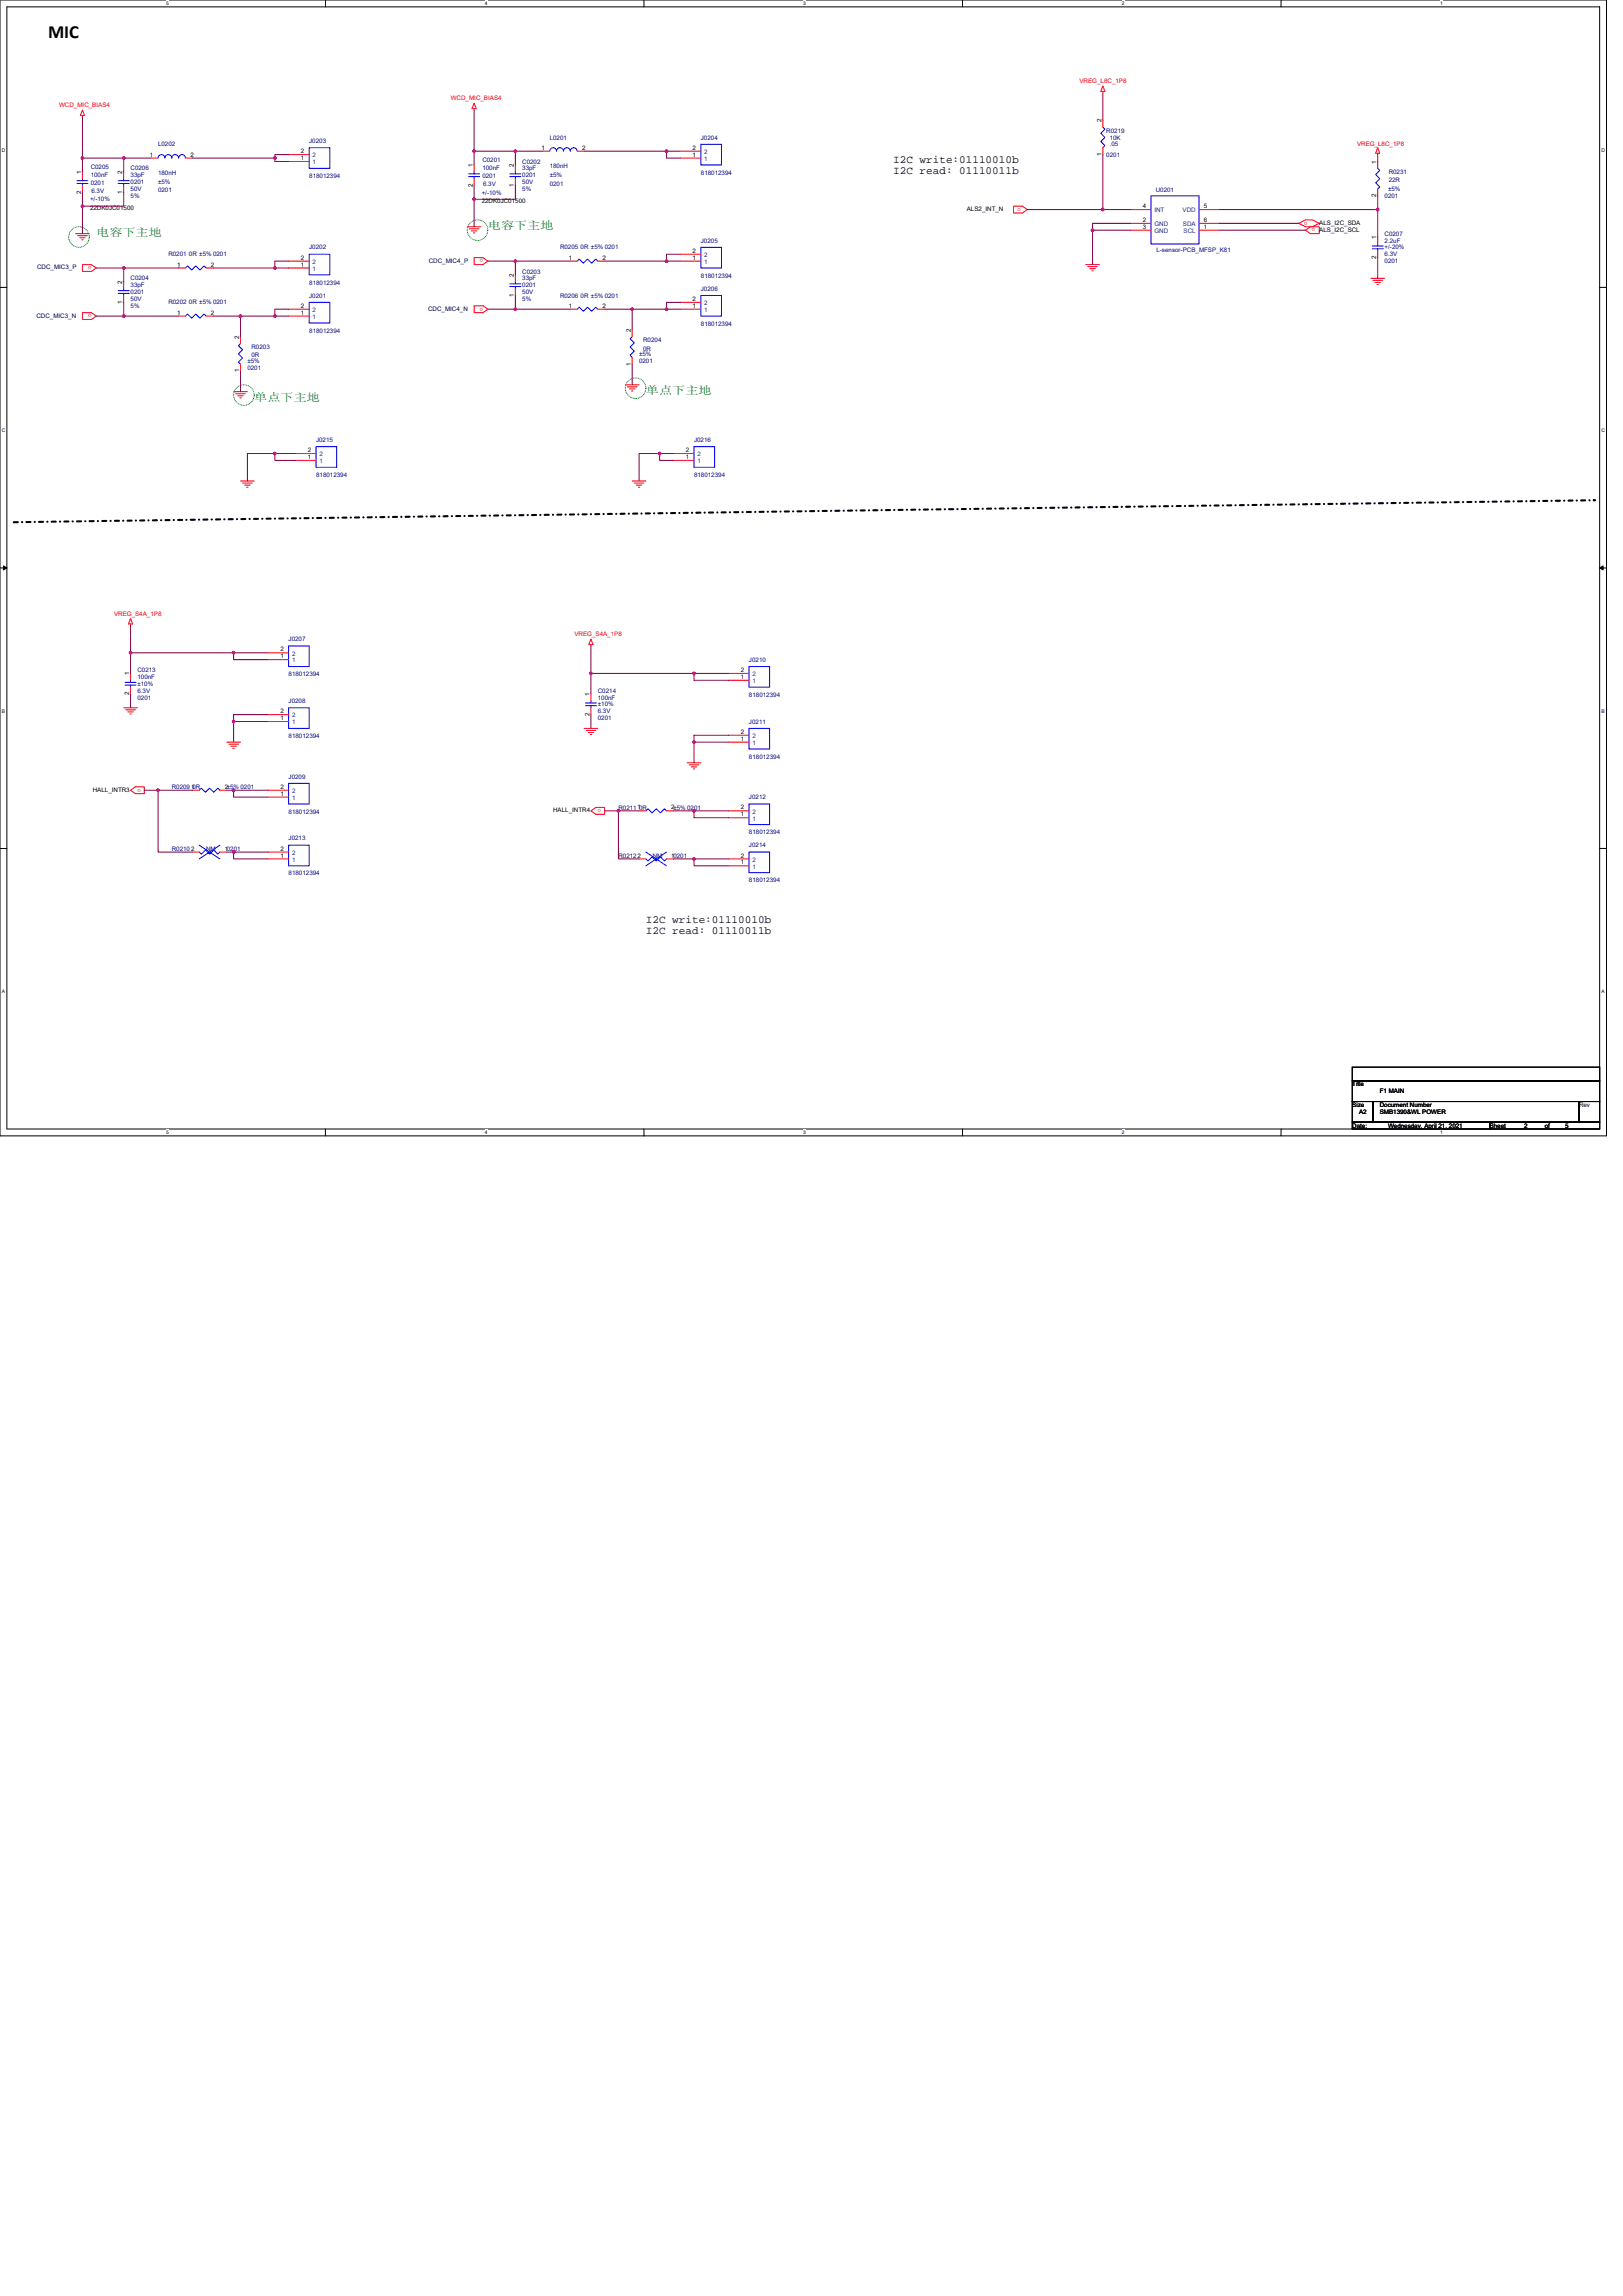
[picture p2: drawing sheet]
<svg xmlns="http://www.w3.org/2000/svg" width="210mm" height="297mm" viewBox="0 0 210 297" stroke-linecap="round" stroke-linejoin="round" font-family="sans-serif">
<defs><g id="words">
<text font-size="2.4" x="6.2" y="5">MIC</text>
<g font-size="1.4">
<text x="115.6" y="21.1">I2C write:01110010b</text>
<text x="115.6" y="22.6">I2C read: 01110011b</text>
<text x="83.6" y="119.4">I2C write:01110010b</text>
<text x="83.6" y="120.8">I2C read: 01110011b</text>
</g>
<g font-size="1.4" fill="#008000">
<text x="63.1" y="29.6">电容下主地</text>
<text x="12.4" y="30.5">电容下主地</text>
<text x="32.9" y="51.8">单点下主地</text>
<text x="83.6" y="50.9">单点下主地</text>
</g>
<g font-size=".8" fill="#f00">
<text x="139.7" y="10.8">VREG_L8C_1P8</text>
<text x="7.6" y="13.9">WCD_MIC_BIAS4</text>
<text x="58.3" y="13">WCD_MIC_BIAS4</text>
<text x="175.6" y="18.9">VREG_L8C_1P8</text>
<text x="131.7" y="27.3">o</text>
<text x="169.2" y="28.7" transform="rotate(-180 169.2 28.7)">o</text>
<text x="170.2" y="29.6" transform="rotate(-180 170.2 29.6)">o</text>
<text x="11.8" y="34.4" transform="rotate(-180 11.8 34.4)">o</text>
<text x="62.5" y="33.6" transform="rotate(-180 62.5 33.6)">o</text>
<text x="11.8" y="40.7" transform="rotate(-180 11.8 40.7)">o</text>
<text x="62.5" y="39.8" transform="rotate(-180 62.5 39.8)">o</text>
<text x="14.8" y="79.7">VREG_S4A_1P8</text>
<text x="74.3" y="82.3">VREG_S4A_1P8</text>
<text x="18.2" y="102" transform="rotate(-180 18.2 102)">o</text>
<text x="77.8" y="104.7" transform="rotate(-180 77.8 104.7)">o</text>
</g>
<g font-size=".8">
<text x="142.5" y="15.8" transform="rotate(-90 142.5 15.8)">2</text>
<text x="10.5" y="22.5" transform="rotate(-90 10.5 22.5)">1</text>
<text x="15.8" y="22.5" transform="rotate(-90 15.8 22.5)">2</text>
<text x="19.4" y="20.3">1</text>
<text x="24.6" y="20.3">2</text>
<text x="38.9" y="20.7">1</text>
<text x="38.9" y="19.8">2</text>
<text x="61.2" y="21.6" transform="rotate(-90 61.2 21.6)">1</text>
<text x="66.5" y="21.6" transform="rotate(-90 66.5 21.6)">2</text>
<text x="70.1" y="19.4">1</text>
<text x="75.3" y="19.4">2</text>
<text x="89.6" y="20.3">1</text>
<text x="89.6" y="19.4">2</text>
<text x="142.5" y="20.2" transform="rotate(-90 142.5 20.2)">1</text>
<text x="178.1" y="21.2" transform="rotate(-90 178.1 21.2)">1</text>
<text x="10.5" y="25.1" transform="rotate(-90 10.5 25.1)">2</text>
<text x="11.6" y="27.2">22DK0JC01500</text>
<text x="15.8" y="25.1" transform="rotate(-90 15.8 25.1)">1</text>
<text x="61.2" y="24.2" transform="rotate(-90 61.2 24.2)">2</text>
<text x="62.3" y="26.3">22DK0JC01500</text>
<text x="66.5" y="24.2" transform="rotate(-90 66.5 24.2)">1</text>
<text x="125.1" y="27.3">ALS2_INT_N</text>
<text x="147.8" y="26.9">4</text>
<text x="147.8" y="28.7">2</text>
<text x="147.8" y="29.6">3</text>
<text x="155.8" y="29.6">1</text>
<text x="155.8" y="28.7">6</text>
<text x="155.8" y="26.9">5</text>
<text x="170.7" y="29.1">ALS_I2C_SDA</text>
<text x="170.7" y="30">ALS_I2C_SCL</text>
<text x="178.1" y="25.5" transform="rotate(-90 178.1 25.5)">2</text>
<text x="22.9" y="34.5">1</text>
<text x="27.3" y="34.5">2</text>
<text x="38.9" y="34.5">1</text>
<text x="38.9" y="33.6">2</text>
<text x="66.5" y="35.8" transform="rotate(-90 66.5 35.8)">2</text>
<text x="73.6" y="33.6">1</text>
<text x="78" y="33.6">2</text>
<text x="89.6" y="33.6">1</text>
<text x="89.6" y="32.7">2</text>
<text x="178.1" y="33.5" transform="rotate(-90 178.1 33.5)">2</text>
<text x="178.1" y="30.9" transform="rotate(-90 178.1 30.9)">1</text>
<text x="15.8" y="39.3" transform="rotate(-90 15.8 39.3)">1</text>
<text x="15.8" y="36.7" transform="rotate(-90 15.8 36.7)">2</text>
<text x="22.9" y="40.7">1</text>
<text x="27.3" y="40.7">2</text>
<text x="38.9" y="40.7">1</text>
<text x="38.9" y="39.8">2</text>
<text x="66.5" y="38.4" transform="rotate(-90 66.5 38.4)">1</text>
<text x="73.6" y="39.8">1</text>
<text x="78" y="39.8">2</text>
<text x="89.6" y="39.8">1</text>
<text x="89.6" y="38.9">2</text>
<text x="30.9" y="43.8" transform="rotate(-90 30.9 43.8)">2</text>
<text x="81.6" y="47.3" transform="rotate(-90 81.6 47.3)">1</text>
<text x="81.6" y="42.9" transform="rotate(-90 81.6 42.9)">2</text>
<text x="30.9" y="48.2" transform="rotate(-90 30.9 48.2)">1</text>
<text x="39.8" y="59.4">1</text>
<text x="39.8" y="58.5">2</text>
<text x="88.7" y="59.4">1</text>
<text x="88.7" y="58.5">2</text>
<text x="16.7" y="90" transform="rotate(-90 16.7 90)">2</text>
<text x="16.7" y="87.4" transform="rotate(-90 16.7 87.4)">1</text>
<text x="36.3" y="85.2">1</text>
<text x="36.3" y="84.3">2</text>
<text x="95.8" y="87.8">1</text>
<text x="95.8" y="86.9">2</text>
<text x="36.3" y="93.2">1</text>
<text x="36.3" y="92.3">2</text>
<text x="76.3" y="92.6" transform="rotate(-90 76.3 92.6)">2</text>
<text x="76.3" y="90.1" transform="rotate(-90 76.3 90.1)">1</text>
<text x="95.8" y="95.8">1</text>
<text x="95.8" y="94.9">2</text>
<text x="12" y="102.4">HALL_INTR3</text>
<text x="24.7" y="102.1">1</text>
<text x="29.1" y="102.1">2±5% 0201</text>
<text x="36.3" y="102.9">1</text>
<text x="36.3" y="102.1">2</text>
<text x="71.6" y="105.1">HALL_INTR4</text>
<text x="82.5" y="104.7">1</text>
<text x="86.9" y="104.7">2±5% 0201</text>
<text x="95.8" y="105.6">1</text>
<text x="95.8" y="104.7">2</text>
<text x="29.1" y="110.1">10201</text>
<text x="36.3" y="110.9">1</text>
<text x="36.3" y="110.1">2</text>
<text x="86.9" y="110.9">10201</text>
<text x="95.8" y="111.8">1</text>
<text x="95.8" y="110.9">2</text>
<text x="175" y="140.6">Title</text>
<text x="175" y="143.2">Size</text>
<text x="178.5" y="143.2">Document Number</text>
<text x="178.5" y="141.4">F1 MAIN</text>
<text x="204.3" y="143.2">Rev</text>
<text x="175" y="145.9">Date:</text>
<text x="175.8" y="144.1">A2</text>
<text x="178.5" y="144.1">SMB1390&amp;WL POWER</text>
<text x="179.6" y="145.9">Wednesday, April 21, 2021</text>
<text x="192.7" y="145.9">Sheet</text>
<text x="197.2" y="145.9">2</text>
<text x="199.8" y="145.9">of</text>
<text x="202.5" y="145.9">5</text>
</g>
<g font-size=".8" fill="#000080">
<text x="143.1" y="17.2">R0219</text>
<text x="11.7" y="21.9">C0205</text>
<text x="11.7" y="22.9">100nF</text>
<text x="11.7" y="23.9">0201</text>
<text x="16.9" y="22.1">C0206</text>
<text x="16.9" y="22.9">33pF</text>
<text x="16.9" y="23.8">0201</text>
<text x="20.4" y="18.9">L0202</text>
<text x="20.4" y="22.6">180nH</text>
<text x="20.4" y="23.7">±5%</text>
<text x="40" y="18.5">J0203</text>
<text x="40" y="23">818012394</text>
<text x="62.4" y="21">C0201</text>
<text x="62.4" y="22.1">100nF</text>
<text x="62.4" y="23">0201</text>
<text x="67.6" y="21.2">C0202</text>
<text x="67.6" y="22.1">33pF</text>
<text x="67.6" y="22.9">0201</text>
<text x="67.6" y="23.8">50V</text>
<text x="71.1" y="18.1">L0201</text>
<text x="71.1" y="21.7">180nH</text>
<text x="71.1" y="22.9">±5%</text>
<text x="90.7" y="18.1">J0204</text>
<text x="90.7" y="22.6">818012394</text>
<text x="143.1" y="20.3">0201</text>
<text x="143.6" y="18.1">10K</text>
<text x="143.6" y="18.9">.05</text>
<text x="179.7" y="22.5">R0231</text>
<text x="179.7" y="23.6">22R</text>
<text x="11.6" y="26.1">+/-10%</text>
<text x="11.8" y="25">6.3V</text>
<text x="16.9" y="24.7">50V</text>
<text x="16.9" y="25.6">5%</text>
<text x="20.4" y="24.9">0201</text>
<text x="62.3" y="25.2">+/-10%</text>
<text x="62.5" y="24.1">6.3V</text>
<text x="67.6" y="24.7">5%</text>
<text x="71.1" y="24">0201</text>
<text x="149.5" y="24.8">U0201</text>
<text x="179.1" y="25.6">0201</text>
<text x="179.6" y="24.7">±5%</text>
<text x="21.8" y="33.2">R0201 0R ±5% 0201</text>
<text x="40" y="32.3">J0202</text>
<text x="67.6" y="35.4">C0203</text>
<text x="72.5" y="32.3">R0205 0R ±5% 0201</text>
<text x="90.7" y="31.4">J0205</text>
<text x="90.7" y="35.9">818012394</text>
<text x="149.6" y="32.6">L-sensor-PCB_MFSP_K81</text>
<text x="179.1" y="30.5">C0207</text>
<text x="179.1" y="31.4">2.2uF</text>
<text x="179.1" y="34.1">0201</text>
<text x="179.1" y="33.2">6.3V</text>
<text x="179.1" y="32.3">+/-20%</text>
<text x="16.9" y="36.3">C0204</text>
<text x="16.9" y="37.2">33pF</text>
<text x="16.9" y="38.1">0201</text>
<text x="16.9" y="38.9">50V</text>
<text x="16.9" y="39.8">5%</text>
<text x="21.8" y="39.4">R0202 0R ±5% 0201</text>
<text x="40" y="36.8">818012394</text>
<text x="40" y="38.5">J0201</text>
<text x="67.6" y="36.3">33pF</text>
<text x="67.6" y="37.2">0201</text>
<text x="67.6" y="38.1">50V</text>
<text x="67.6" y="38.9">5%</text>
<text x="72.5" y="38.5">R0206 0R ±5% 0201</text>
<text x="90.7" y="37.6">J0206</text>
<text x="32" y="46.9">±5%</text>
<text x="32" y="47.8">0201</text>
<text x="32.5" y="45.2">R0203</text>
<text x="32.5" y="46.2">0R</text>
<text x="40" y="43">818012394</text>
<text x="82.7" y="46.1">±5%</text>
<text x="82.7" y="46.9">0201</text>
<text x="83.2" y="44.3">R0204</text>
<text x="83.2" y="45.3">0R</text>
<text x="90.7" y="42.1">818012394</text>
<text x="40.9" y="57.2">J0215</text>
<text x="89.8" y="57.2">J0216</text>
<text x="40.9" y="61.7">818012394</text>
<text x="89.8" y="61.7">818012394</text>
<text x="37.3" y="82.9">J0207</text>
<text x="17.8" y="87">C0213</text>
<text x="17.8" y="87.8">100nF</text>
<text x="17.8" y="89.6">6.3V</text>
<text x="17.8" y="88.7">±10%</text>
<text x="37.3" y="87.5">818012394</text>
<text x="77.3" y="89.6">C0214</text>
<text x="96.9" y="85.6">J0210</text>
<text x="17.8" y="90.5">0201</text>
<text x="37.3" y="91">J0208</text>
<text x="37.3" y="95.5">818012394</text>
<text x="77.3" y="90.5">100nF</text>
<text x="77.3" y="93.2">0201</text>
<text x="77.3" y="92.3">6.3V</text>
<text x="77.3" y="91.4">±10%</text>
<text x="96.9" y="90.2">818012394</text>
<text x="96.9" y="93.6">J0211</text>
<text x="37.3" y="100.7">J0209</text>
<text x="96.9" y="98.2">818012394</text>
<text x="22.2" y="102.1">R0209 0R</text>
<text x="37.3" y="105.3">818012394</text>
<text x="80" y="104.7">R0211 0R</text>
<text x="96.9" y="103.4">J0212</text>
<text x="96.9" y="107.9">818012394</text>
<text x="22.2" y="110.1">R02102</text>
<text x="26.7" y="110.1">NM</text>
<text x="37.3" y="108.7">J0213</text>
<text x="37.3" y="113.3">818012394</text>
<text x="80" y="111">R02122</text>
<text x="84.5" y="111">NM</text>
<text x="96.9" y="109.6">J0214</text>
<text x="96.9" y="114.2">818012394</text>
</g>
<g font-size=".8" fill="#004080">
<text x="40.4" y="21.3">1</text>
<text x="40.4" y="20.4">2</text>
<text x="91.1" y="20.8">1</text>
<text x="91.1" y="19.9">2</text>
<text x="149.4" y="27.5">INT</text>
<text x="149.4" y="29.3">GND</text>
<text x="153" y="27.5">VDD</text>
<text x="153" y="29.3">SDA</text>
<text x="40.4" y="35">1</text>
<text x="40.4" y="34.1">2</text>
<text x="91.1" y="34.1">1</text>
<text x="91.1" y="33.3">2</text>
<text x="149.4" y="30.1">GND</text>
<text x="153.1" y="30.1">SCL</text>
<text x="40.4" y="41.3">1</text>
<text x="40.4" y="40.4">2</text>
<text x="91.1" y="40.4">1</text>
<text x="91.1" y="39.5">2</text>
<text x="41.3" y="59.9">1</text>
<text x="41.3" y="59">2</text>
<text x="90.2" y="59.9">1</text>
<text x="90.2" y="59">2</text>
<text x="37.8" y="85.7">1</text>
<text x="37.8" y="84.8">2</text>
<text x="97.3" y="88.4">1</text>
<text x="97.3" y="87.5">2</text>
<text x="37.8" y="93.7">1</text>
<text x="37.8" y="92.8">2</text>
<text x="97.3" y="95.5">2</text>
<text x="97.3" y="96.4">1</text>
<text x="37.8" y="103.5">1</text>
<text x="37.8" y="102.6">2</text>
<text x="97.3" y="106.2">1</text>
<text x="97.3" y="105.3">2</text>
<text x="37.8" y="111.5">1</text>
<text x="37.8" y="110.6">2</text>
<text x="97.3" y="112.4">1</text>
<text x="97.3" y="111.5">2</text>
</g>
<g font-size=".8" fill="#000040">
<text x="4.8" y="34.9">CDC_MIC3_P</text>
<text x="55.5" y="34">CDC_MIC4_P</text>
<text x="4.7" y="41.1">CDC_MIC3_N</text>
<text x="55.4" y="40.2">CDC_MIC4_N</text>
</g>
<g font-size=".6">
<text x="21.5" y=".7">5</text>
<text x="62.7" y=".7">4</text>
<text x="103.9" y=".7">3</text>
<text x="145.1" y=".7">2</text>
<text x="186.3" y=".7">1</text>
<text x=".2" y="19.6">D</text>
<text x="207.2" y="19.6">D</text>
<text x=".2" y="55.9">C</text>
<text x="207.2" y="55.9">C</text>
<text x=".2" y="92.2">B</text>
<text x="207.2" y="92.2">B</text>
<text x=".2" y="128.5">A</text>
<text x="207.2" y="128.5">A</text>
<text x="21.5" y="146.7">5</text>
<text x="62.7" y="146.7">4</text>
<text x="103.9" y="146.7">3</text>
<text x="145.1" y="146.7">2</text>
<text x="186.3" y="146.7">1</text>
</g>
</g></defs>
<path d="M0 0h207.8v147h-207.8zM.9 .9h206.1v145.2h-206.1z" fill="none" stroke="#000" stroke-width=".13"/>
<g fill="#fff">
<path d="M21.5 .1h.4v.7h-.4z"/>
<path d="M21.5 146.2h.4v.7h-.4z"/>
</g>
<path d="M42.1 0v.9M42.1 146.1v.9" fill="none" stroke="#000" stroke-width=".13"/>
<g fill="#fff">
<path d="M62.7 .1h.4v.7h-.4z"/>
<path d="M62.7 146.2h.4v.7h-.4z"/>
</g>
<path d="M83.3 0v.9M83.3 146.1v.9" fill="none" stroke="#000" stroke-width=".13"/>
<g fill="#fff">
<path d="M103.9 .1h.4v.7h-.4z"/>
<path d="M103.9 146.2h.4v.7h-.4z"/>
</g>
<path d="M124.5 0v.9M124.5 146.1v.9" fill="none" stroke="#000" stroke-width=".13"/>
<g fill="#fff">
<path d="M145.1 .1h.4v.7h-.4z"/>
<path d="M145.1 146.2h.4v.7h-.4z"/>
</g>
<path d="M165.7 0v.9M165.7 146.1v.9" fill="none" stroke="#000" stroke-width=".13"/>
<g fill="#fff">
<path d="M186.3 .1h.4v.7h-.4z"/>
<path d="M186.3 146.2h.4v.7h-.4z"/>
<path d="M.2 19h.5v.7h-.5z"/>
<path d="M207.2 19h.4v.7h-.4z"/>
<path d="M.2 55.3h.5v.7h-.5z"/>
<path d="M207.2 55.3h.4v.7h-.4z"/>
</g>
<path d="M0 37.2h.9M207 37.2h.8" fill="none" stroke="#000" stroke-width=".13"/>
<g fill="#fff">
<path d="M.2 91.6h.4v.7h-.4z"/>
<path d="M207.2 91.6h.4v.7h-.4z"/>
</g>
<path d="M0 73.5h.9M207 73.5h.8" fill="none" stroke="#000" stroke-width=".13"/>
<path d="M.4 73.2l.5 .3-.5 .2zM207 73.5l.4-.3v.5z" fill="#000" stroke="#000" stroke-width=".13"/>
<g fill="#fff">
<path d="M.2 127.9h.4v.7h-.4z"/>
<path d="M207.2 127.9h.4v.7h-.4z"/>
</g>
<path d="M0 109.8h.9M207 109.8h.8M175 138.1h32v1.7h-32zM175 139.8h32v2.7h-32zM175 142.5h2.6v2.7h-2.6zM175 145.2h17.7v.9h-17.7zM177.6 142.5h26.7v2.7h-26.7zM192.7 145.2h14.3v.9h-14.3zM204.3 142.5h2.7v2.7h-2.7z" fill="none" stroke="#000" stroke-width=".13"/>
<path d="M1.8 67.6l204.4-2.9M206.2 64.7h.1" fill="none" stroke="#000" stroke-width=".27" stroke-dasharray=".5 .5 0 .5"/>
<g fill="none" stroke="#008000" stroke-width=".13">
<circle cx="10.2" cy="30.7" r="1.33"/>
<circle cx="61.8" cy="29.8" r="1.33"/>
<circle cx="31.6" cy="51.1" r="1.33"/>
<circle cx="82.2" cy="50.2" r="1.33"/>
</g>
<g fill="none" stroke="#f00" stroke-width=".13">
<path d="M10.7 14.2l.2 .7h-.5zM10.7 14.9v.2M61.3 13.3l.3 .7h-.5zM61.3 14v.2M70.2 19.6h.9M74.7 19.6h.9M88 19.6h2.7M142.7 11.8v.2M142.7 19.1v.9M142.7 15.6v.8M142.7 11.1l.3 .7h-.6zM178.2 19.1l.3 .7h-.5z"/>
<path d="M178.2 19.8v.2M9.8 30.2h1.8M10 30.5h1.3M10.3 30.8h.7M10.6 31h.2M10.7 34.2h1.1l.6 .5-.6 .4h-1.1zM10.7 22.2v.9M10.7 24v.9M16 24v.9M16 22.2v.9M16 38.2v.9M16 36.4v.9"/>
<path d="M19.6 20.4h.8M23.1 34.7h.9M24 20.4h.9M26.7 34.7h.9M37.3 34.7h2.7M37.3 33.8h2.7M37.3 20.9h2.7M37.3 20h2.7M60.5 29.3h1.7M60.7 29.6h1.3M61 29.9h.7M61.3 30.1h.1"/>
<path d="M61.3 21.3v.9M61.3 23.1v.9M61.3 33.3h1.2l.6 .5-.6 .4h-1.2zM61.3 39.6h1.2l.6 .4-.6 .4h-1.2zM66.7 23.1v.9M66.7 21.3v.9M66.7 37.3v.9M66.7 35.6v.8M73.8 33.8h.9M77.3 33.8h.9M88 20.4h2.7M88 33.8h2.7"/>
<path d="M88 32.9h2.7M88 39.1h2.7M131.1 26.7h1.2l.6 .4-.6 .5h-1.2zM140.5 34.2h1.7M140.7 34.5h1.3M141 34.8h.7M141.3 35h.1M146.2 27.1h2.7M146.2 28.9h2.7M146.2 29.8h2.7M155.1 29.8h2.7M155.1 28.9h2.7"/>
<path d="M155.1 27.1h2.7M168 28.9l.9-.5h.9l.9 .5-.9 .4h-.9zM168.9 29.8l.6-.5h1.2v.9h-1.2zM177.4 36h1.7M177.6 36.3h1.3M177.9 36.5h.7M178.2 36.8h.1M178.2 30.7v.9M178.2 32.4v.9M178.2 20.9v.9M178.2 24.4v.9M10.7 40.4h1.1l.6 .5-.6 .4h-1.1z"/>
<path d="M23.1 40.9h.9M26.7 40.9h.9M30.2 50.7h1.8M30.5 50.9h1.2M30.8 51.2h.7M31 51.5h.2M31.1 47.1v.9M31.1 43.6v.8M37.3 40.9h2.7M37.3 40h2.7M38.2 59.6h2.7M38.2 58.7h2.7"/>
<path d="M73.8 40h.9M77.3 40h.9M80.9 49.8h1.8M81.2 50.1h1.2M81.4 50.3h.7M81.7 50.6h.2M81.8 46.2v.9M81.8 42.7v.9M87.1 59.6h2.7M87.1 58.7h2.7M88 40h2.7M31.1 62.2h1.8"/>
<path d="M31.4 62.5h1.2M31.6 62.8h.8M31.9 63h.2M81.8 62.2h1.8M82.1 62.5h1.2M82.3 62.8h.7M82.6 63h.2M16 91.6h1.8M16.3 91.8h1.2M16.5 92.1h.7M16.8 92.4h.2M16.9 80l.3 .7h-.6z"/>
<path d="M16.9 80.7v.2M16.9 87.1v.9M16.9 88.9v.9M29.3 96h1.8M29.6 96.3h1.2M29.9 96.5h.7M30.1 96.8h.2M34.7 85.3h2.6M34.7 84.5h2.6M34.7 93.3h2.6M34.7 92.5h2.6M75.6 94.2h1.7"/>
<path d="M75.8 94.5h1.3M76.1 94.8h.7M76.4 95h.1M76.5 83.4v.2M76.5 89.8v.9M76.5 91.6v.9M76.5 82.7l.2 .7h-.5zM88.9 98.7h1.8M89.2 98.9h1.2M89.4 99.2h.7M89.7 99.5h.2M94.2 88h2.7"/>
<path d="M94.2 87.1h2.7M94.2 96h2.7M94.2 95.1h2.7M16.9 102.2l.6-.4h1.2v.9h-1.2zM24.9 102.2h.9M24.9 110.2h.9M28.4 102.2h.9M28.4 110.2h.9M34.7 103.1h2.6M34.7 102.2h2.6M34.7 111.1h2.6M34.7 110.2h2.6"/>
<path d="M76.5 104.9l.6-.4h1.1v.8h-1.1zM82.7 104.9h.9M82.7 111.1h.9M86.2 104.9h.9M86.2 111.1h.9M94.2 105.8h2.7M94.2 104.9h2.7M94.2 112h2.7M94.2 111.1h2.7"/>
</g>
<g fill="none" stroke="#00f" stroke-width=".13">
<path d="M40 19.1h2.7v2.7h-2.7zM71.1 19.6a.44 .44 0 0 1 .5-.5 .44 .44 0 0 1 .4 .5 .44 .44 0 0 1 .4-.5 .44 .44 0 0 1 .5 .5 .44 .44 0 0 1 .4-.5 .44 .44 0 0 1 .5 .5 .44 .44 0 0 1 .4-.5 .44 .44 0 0 1 .5 .5M90.7 18.7h2.6v2.6h-2.6zM142.7 16.4l.3 .3-.6 .5 .6 .6-.6 .5 .6 .5-.3 .3M10 23.4h1.4M10 23.7h1.4M10.7 23.1v.3M10.7 23.7v.3M15.3 23.7h1.4M15.3 23.4h1.4M15.3 38h1.4M15.3 37.6h1.4"/>
<path d="M16 23.7v.3M16 23.1v.3M16 38v.2M16 37.3v.3M20.4 20.4a.44 .44 0 0 1 .5-.4 .44 .44 0 0 1 .4 .4M21.3 20.4a.44 .44 0 0 1 .5-.4 .44 .44 0 0 1 .4 .4 .44 .44 0 0 1 .5-.4 .44 .44 0 0 1 .4 .4M23.1 20.4a.44 .44 0 0 1 .5-.4 .44 .44 0 0 1 .4 .4M24 34.7l.3-.3 .5 .5 .5-.5 .6 .5 .5-.5 .3 .3M40 32.9h2.7v2.7h-2.7zM40 39.1h2.7v2.7h-2.7zM60.6 22.5h1.5M60.6 22.8h1.5"/>
<path d="M61.3 22.2v.3M61.3 22.8v.3M66 22.8h1.4M66 22.5h1.4M66 37.1h1.4M66 36.7h1.4M66.7 22.8v.3M66.7 22.2v.3M66.7 37.1v.2M66.7 36.4v.3M74.7 33.8l.2-.3 .6 .5 .5-.5 .5 .5 .6-.5 .2 .3M90.7 32h2.6v2.7h-2.6z"/>
<path d="M90.7 38.2h2.6v2.7h-2.6zM148.9 25.3h6.2v6.3h-6.2zM177.5 31.8h1.5M177.5 32.2h1.5M178.2 31.6v.2M178.2 32.2v.2M178.2 21.8l.3 .2-.5 .6 .5 .5-.5 .5 .5 .6-.3 .2M24 40.9l.3-.3 .5 .6 .5-.6 .6 .6 .5-.6 .3 .3M31.1 44.4l-.3 .3 .6 .6-.6 .5 .6 .5-.6 .6 .3 .2M40.9 57.8h2.7v2.7h-2.7zM74.7 40l.2-.3 .6 .6 .5-.6 .5 .6 .6-.6 .2 .3M81.8 43.6l-.3 .2 .6 .6-.6 .5 .6 .5-.6 .6 .3 .2"/>
<path d="M89.8 57.8h2.7v2.7h-2.7zM16.2 88.3h1.4M16.2 88.6h1.4M16.9 88v.3M16.9 88.6v.3M37.3 83.6h2.7v2.6h-2.7zM37.3 91.6h2.7v2.6h-2.7zM75.7 90.9h1.5M75.7 91.3h1.5M76.5 90.7v.2M76.5 91.3v.3M96.9 86.2h2.7v2.7h-2.7z"/>
<path d="M96.9 94.2h2.7v2.7h-2.7zM25.8 110.2l.2 .3 .6-.5 .5 .5 .5-.5 .6 .5 .2-.3M25.8 102.2l.2-.2 .6 .5 .5-.5 .5 .5 .6-.5 .2 .2M25.8 109.3l2.6 1.8M28.4 109.3l-2.6 1.8M37.3 101.3h2.7v2.7h-2.7zM37.3 109.3h2.7v2.7h-2.7zM83.6 111.1l.2 .3 .6-.5 .5 .5 .5-.5 .6 .5 .2-.3M83.6 104.9l.2-.3 .6 .6 .5-.6 .5 .6 .6-.6 .2 .3M83.6 110.2l2.6 1.8M86.2 110.2l-2.6 1.8M96.9 104h2.7v2.7h-2.7z"/>
<path d="M96.9 110.2h2.7v2.7h-2.7z"/>
</g>
<g fill="none" stroke="#800040" stroke-width=".13">
<path d="M10.7 15.1v5.3M61.3 19.6h5.4M61.3 14.2v5.4M61.3 19.6v1.7M66.7 19.6v1.7M66.7 19.6h3.5M75.6 19.6h10.6M86.2 19.6h1.8M86.2 19.6v.8h1.8M142.7 12v3.6M10.7 20.4v1.8M10.7 24.9v1.8"/>
<path d="M10.7 26.7v3.5M10.7 20.4h5.3M12.4 34.7h3.6M16 34.7h7.1M16 20.4h3.6M16 20.4v1.8M16 24.9v1.8h-5.3M16 34.7v1.7M16 39.1v1.8M24.9 20.4h10.7M27.6 34.7h8M35.6 34.7h1.7"/>
<path d="M35.6 20.4v.5h1.7M37.3 20h-1.7v.4M37.3 33.8h-1.7v.9M61.3 24v1.8M61.3 25.8v3.5M63.1 33.8h3.6M66.7 24v1.8h-5.4M66.7 33.8v1.8M66.7 38.2v1.8M66.7 33.8h7.1M78.2 33.8h8M86.2 33.8h1.8"/>
<path d="M88 32.9h-1.8v.9M88 39.1h-1.8v.9M132.9 27.1h9.8M141.4 29.8v4.4M141.4 29.8h4.8M142.7 20v7.1M142.7 27.1h3.5M146.2 28.9h-4.8v.9M157.8 29.8h11.1M157.8 28.9h10.2M157.8 27.1h20.4M178.2 20v.9"/>
<path d="M178.2 25.3v1.8M178.2 27.1v3.6M178.2 33.3v2.7M12.4 40.9h3.6M16 40.9h7.1M27.6 40.9h3.5M31.1 40.9v2.7M31.1 48v2.7M31.1 40.9h4.5M35.6 40.9h1.7M35.6 58.7h-3.6v3.5M37.3 40h-1.7v.9"/>
<path d="M38.2 58.7h-2.6v.9h2.6M63.1 40h3.6M66.7 40h7.1M78.2 40h3.6M81.8 40v2.7M81.8 47.1v2.7M81.8 40h4.4M85.3 58.7h1.8M85.3 58.7h-2.6v3.5M85.3 58.7v.9h1.8M86.2 40h1.8M16.9 80.9v3.6"/>
<path d="M16.9 84.5v2.6M16.9 89.8v1.8M16.9 84.5h13.3M30.2 84.5v.8h4.5M30.2 84.5h4.5M30.2 93.3h4.5M30.2 93.3v2.7M34.7 92.5h-4.5v.8M76.5 83.6v3.5M76.5 87.1v2.7M76.5 92.5v1.7M76.5 87.1h13.3"/>
<path d="M89.8 87.1h4.4M89.8 96h4.4M89.8 87.1v.9h4.4M89.8 96v2.7M94.2 95.1h-4.4v.9M18.7 102.2h1.7M24.9 102.2h-4.5v8h4.5M29.3 102.2h.9M29.3 110.2h.9M30.2 102.2v.9h4.5M30.2 102.2h4.5M30.2 110.2v.9h4.5"/>
<path d="M30.2 110.2h4.5M78.2 104.9h1.8M80 104.9v6.2h2.7M80 104.9h2.7M87.1 104.9h2.7M87.1 111.1h2.7M89.8 104.9h4.4M89.8 104.9v.9h4.4M94.2 111.1h-4.4v.9h4.4"/>
</g>
<g fill="#f0f" stroke="#f0f" stroke-width=".13">
<circle cx="10.7" cy="20.4" r=".17"/>
<circle cx="16" cy="20.4" r=".17"/>
<circle cx="35.6" cy="20.4" r=".17"/>
<circle cx="10.7" cy="26.7" r=".17"/>
<circle cx="16" cy="34.7" r=".17"/>
<circle cx="35.6" cy="34.7" r=".17"/>
<circle cx="16" cy="40.9" r=".17"/>
<circle cx="31.1" cy="40.9" r=".17"/>
<circle cx="35.6" cy="40.9" r=".17"/>
<circle cx="61.3" cy="19.6" r=".17"/>
<circle cx="66.7" cy="19.6" r=".17"/>
<circle cx="86.2" cy="19.6" r=".17"/>
<circle cx="61.3" cy="25.8" r=".17"/>
<circle cx="66.7" cy="33.8" r=".17"/>
<circle cx="86.2" cy="33.8" r=".17"/>
<circle cx="66.7" cy="40" r=".17"/>
<circle cx="81.8" cy="40" r=".17"/>
<circle cx="86.2" cy="40" r=".17"/>
<circle cx="30.2" cy="84.5" r=".17"/>
<circle cx="16.9" cy="84.5" r=".17"/>
<circle cx="30.2" cy="93.3" r=".17"/>
<circle cx="20.4" cy="102.2" r=".17"/>
<circle cx="30.2" cy="102.2" r=".17"/>
<circle cx="89.8" cy="87.1" r=".17"/>
<circle cx="76.5" cy="87.1" r=".17"/>
<circle cx="89.8" cy="96" r=".17"/>
<circle cx="89.8" cy="104.9" r=".17"/>
<circle cx="30.2" cy="110.2" r=".17"/>
<circle cx="89.8" cy="111.1" r=".17"/>
<circle cx="80" cy="104.9" r=".17"/>
<circle cx="142.7" cy="27.1" r=".17"/>
<circle cx="178.2" cy="27.1" r=".17"/>
<circle cx="141.3" cy="29.8" r=".17"/>
<circle cx="35.6" cy="58.7" r=".17"/>
<circle cx="85.3" cy="58.7" r=".17"/>
</g>
<use href="#words"/>
</svg>
